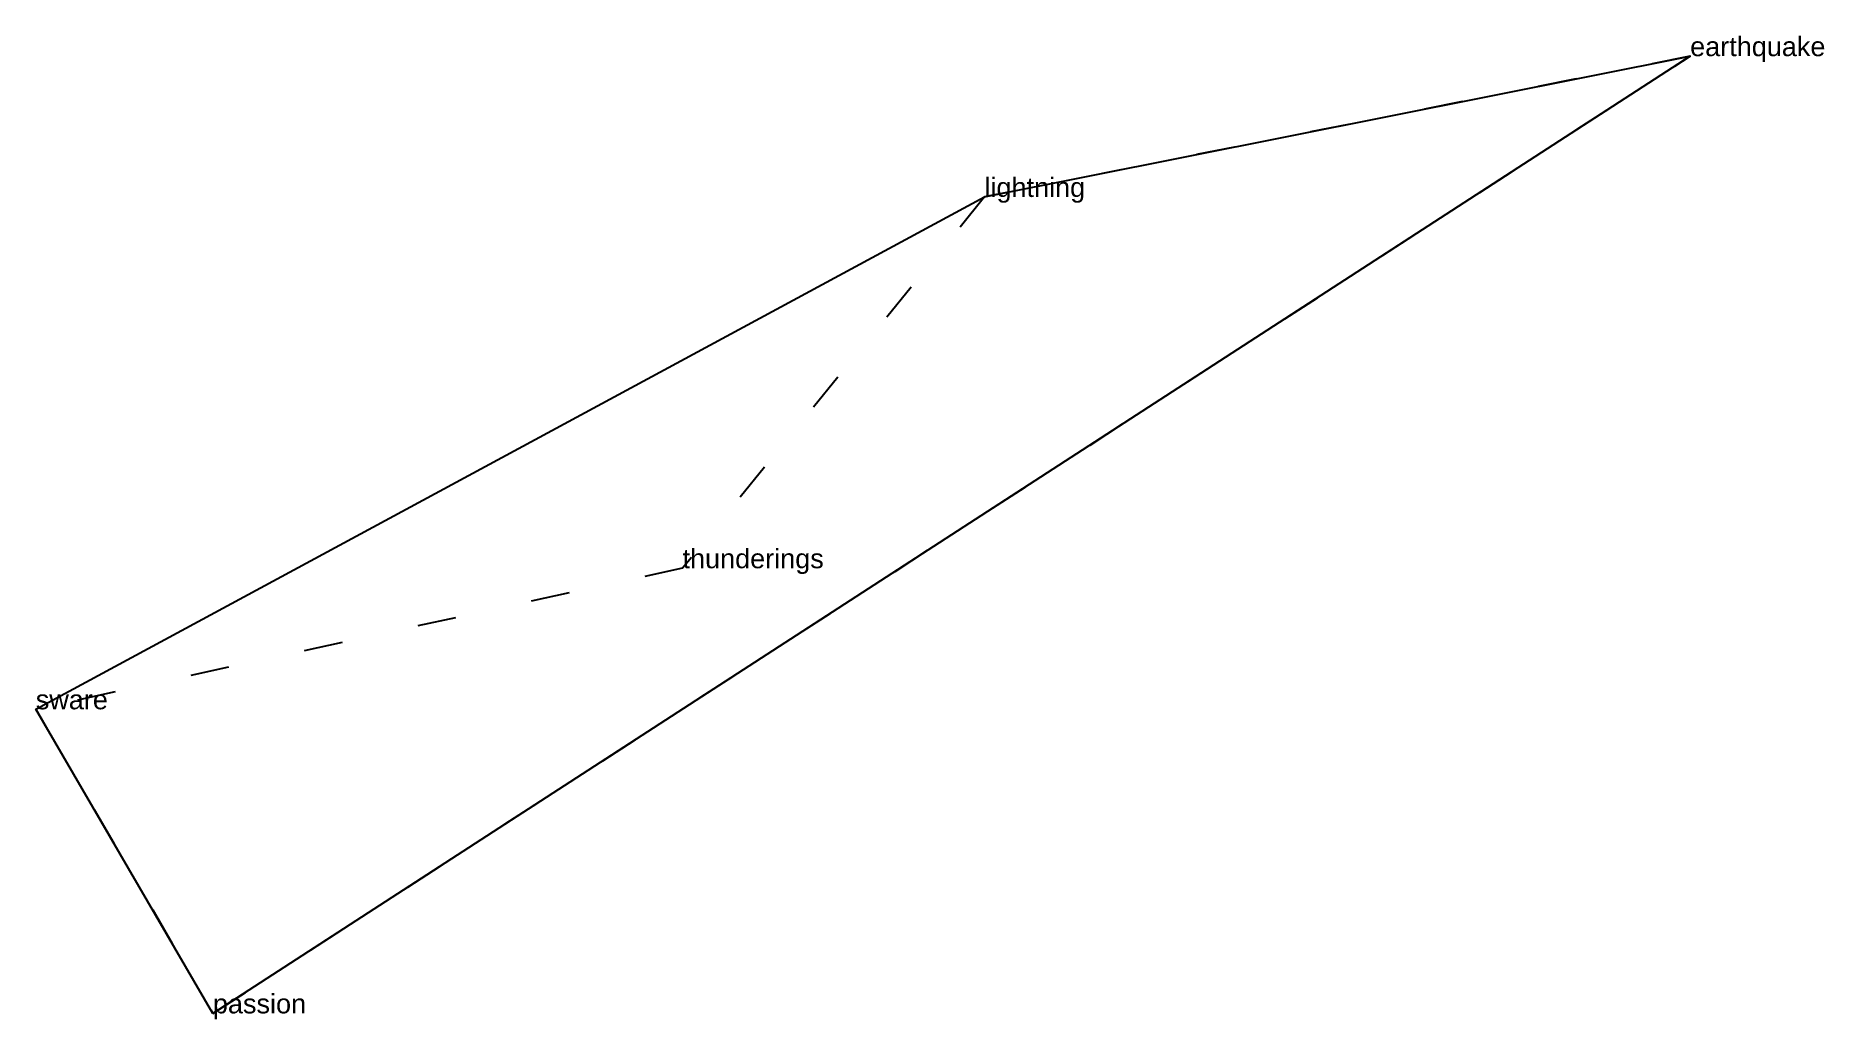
# Model space of a CAD drawing. Extents: x -2.46 to 2.17, y -3.7 to -1.16.
import ezdxf

# ---------------------------------------------------------------- set-up
doc = ezdxf.new("R2010")
doc.units = 0
doc.linetypes.add('DOT', pattern=[0.2, 0, -0.2])
doc.layers.add('TEXT', color=1, linetype='CONTINUOUS')
doc.styles.get("Standard").update_dxf_attribs({"font": 'arial.ttf'})

msp = doc.modelspace()

# ---------------------------------------------------------------- linework, layer by layer
at = {"layer": 'INTERNAL', "linetype": 'DOT'}
msp.add_polyline3d([(-1.9974, -3.6829, 0), (1.8188, -1.21, 0), (-0.0043, -1.5738, 0), (-0.7843, -2.5329, 0), (-2.455, -2.8973, 0), (-1.9974, -3.6829, 0)], close=True, dxfattribs=at)
at = {"layer": 'OUTLINE', "linetype": 'CONTINUOUS'}
msp.add_polyline3d([(-1.9974, -3.6829, 0), (-2.455, -2.8973, 0), (-0.0043, -1.5738, 0), (1.8188, -1.21, 0), (-1.9974, -3.6829, 0)], close=True, dxfattribs=at)

# ---------------------------------------------------------------- texts
at = {"layer": 'TEXT'}
for s, p in [('earthquake', (1.8188, -1.21)), ('lightning', (-0.0043, -1.5738)), ('thunderings', (-0.7843, -2.5329)), ('sware', (-2.455, -2.8973)), ('passion', (-1.9974, -3.6829))]:
    msp.add_text(s, height=0.05, dxfattribs=at).set_placement(p)

doc.saveas('drawing.dxf')
